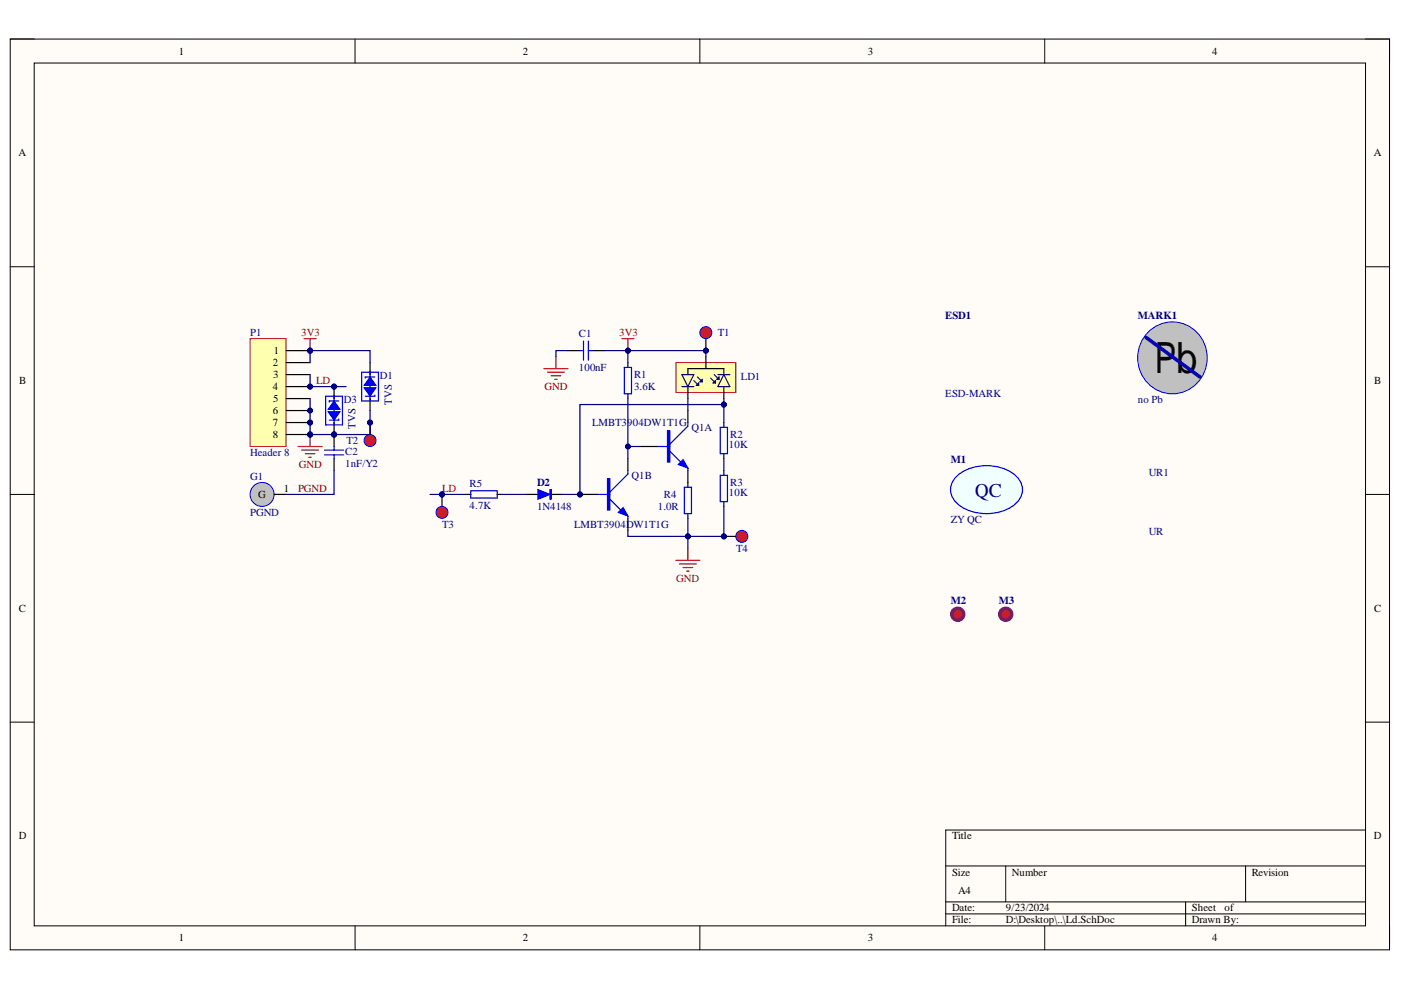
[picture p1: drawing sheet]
<svg xmlns="http://www.w3.org/2000/svg" width="297mm" height="210mm" viewBox="0 0 297 210" stroke-linecap="round" stroke-linejoin="round" font-family="sans-serif">
<defs><g id="words">
<text font-size="9.1" fill="#080d02" x="244.8" y="79.1">Pb</text>
<text font-size="4.1" fill="#000080" x="206.7" y="105.4">QC</text>
<g font-size="2.3">
<text x="37.9" y="11.6">1</text>
<text x="110.8" y="11.6">2</text>
<text x="184" y="11.6">3</text>
<text x="257" y="11.6">4</text>
<text x="3.9" y="33.1">A</text>
<text x="291.3" y="33.1">A</text>
<text x="57.9" y="77.6">2</text>
<text x="58" y="75.1">1</text>
<text x="4.1" y="81.4">B</text>
<text x="57.9" y="82.7">4</text>
<text x="57.9" y="80.1">3</text>
<text x="291.4" y="81.4">B</text>
<text x="57.9" y="87.8">6</text>
<text x="57.9" y="85.2">5</text>
<text x="57.9" y="90.3">7</text>
<text x="57.9" y="92.9">8</text>
<text x="54.7" y="105.6">G</text>
<text x="60.1" y="104.3">1</text>
<text x="4" y="129.7">C</text>
<text x="291.4" y="129.7">C</text>
<text x="4" y="178">D</text>
<text x="201.8" y="178">Title</text>
<text x="291.3" y="178">D</text>
<text x="201.8" y="185.6">Size</text>
<text x="214.5" y="185.6">Number</text>
<text x="265.4" y="185.6">Revision</text>
<text x="203.1" y="189.4">A4</text>
<text x="201.8" y="193.3">Date:</text>
<text x="201.8" y="195.8">File:</text>
<text x="213.3" y="193.3">9/23/2024</text>
<text x="213.3" y="195.8">D:\Desktop\..\Ld.SchDoc</text>
<text x="252.7" y="193.3">Sheet</text>
<text x="252.7" y="195.8">Drawn By:</text>
<text x="259.6" y="193.3">of</text>
<text x="37.9" y="199.6">1</text>
<text x="110.8" y="199.6">2</text>
<text x="184" y="199.6">3</text>
<text x="257" y="199.6">4</text>
</g>
<g font-size="2.3" fill="#000080">
<text x="53" y="71.3">P1</text>
<text x="122.7" y="71.5">C1</text>
<text x="152.2" y="71.3">T1</text>
<text x="200.4" y="67.7">ESD1</text>
<text x="241.3" y="67.7">MARK1</text>
<text x="80.5" y="80.4">D1</text>
<text x="122.7" y="78.6">100nF</text>
<text x="134.4" y="80.1">R1</text>
<text x="134.4" y="82.7">3.6K</text>
<text x="157.1" y="80.7">LD1</text>
<text x="72.9" y="85.5">D3</text>
<text x="83.1" y="85.8" transform="rotate(-90 83.1 85.8)">TVS</text>
<text x="200.4" y="84.2">ESD-MARK</text>
<text x="241.3" y="85.5">no Pb</text>
<text x="73.4" y="94.2">T2</text>
<text x="75.4" y="90.9" transform="rotate(-90 75.4 90.9)">TVS</text>
<text x="125.5" y="90.3">LMBT3904DW1T1G</text>
<text x="146.6" y="91.3">Q1A</text>
<text x="154.6" y="94.9">10K</text>
<text x="154.8" y="92.9">R2</text>
<text x="53" y="101.8">G1</text>
<text x="53" y="96.7">Header 8</text>
<text x="73.2" y="96.5">C2</text>
<text x="73.2" y="99">1nF/Y2</text>
<text x="133.9" y="101.5">Q1B</text>
<text x="201.6" y="98.2">M1</text>
<text x="243.6" y="101">UR1</text>
<text x="99.6" y="103.3">R5</text>
<text x="99.6" y="107.9">4.7K</text>
<text x="113.9" y="103.1">D2</text>
<text x="140.8" y="105.6">R4</text>
<text x="154.6" y="105.1">10K</text>
<text x="154.8" y="103.1">R3</text>
<text x="53" y="109.4">PGND</text>
<text x="93.7" y="111.9">T3</text>
<text x="113.9" y="108.1">1N4148</text>
<text x="121.7" y="111.9">LMBT3904DW1T1G</text>
<text x="139.5" y="108.1">1.0R</text>
<text x="201.6" y="110.9">ZY QC</text>
<text x="243.6" y="113.5">UR</text>
<text x="156.1" y="117">T4</text>
<text x="201.6" y="128.2">M2</text>
<text x="211.7" y="128.2">M3</text>
</g>
<g font-size="2.3" fill="#800000">
<text x="63.9" y="71.3">3V3</text>
<text x="131.3" y="71.3">3V3</text>
<text x="67" y="81.4">LD</text>
<text x="115.5" y="82.7">GND</text>
<text x="63.4" y="99.3">GND</text>
<text x="63.2" y="104.3">PGND</text>
<text x="93.7" y="104.3">LD</text>
<text x="143.4" y="123.3">GND</text>
</g>
</g></defs>
<path d="M2.2 8.3h292.4v193.1h-292.4z" fill-rule="evenodd" fill="#fffcf8"/>
<path d="M2.2 8.3h292.4v193.1h-292.4z" fill="none" stroke="#000" stroke-width=".21"/>
<path d="M7.3 13.4h282.2v182.9h-282.2z" fill-rule="evenodd" fill="#fffcf8"/>
<g fill="none" stroke="#000" stroke-width=".21">
<path d="M2.2 8.3h5.1M7.3 13.4h282.2v182.9h-282.2zM75.3 8.3v5.1M148.4 8.3v5.1M221.5 8.3v5.1M289.5 8.3h5.1v5.1M2.2 56.6h5.1M289.5 56.6h5.1M2.2 104.8h5.1M289.5 104.8h5.1M2.2 153.1h5.1M289.5 153.1h5.1"/>
<path d="M289.5 176h-89v20.3M75.3 196.3v5.1M148.4 196.3v5.1M200.5 183.6h89M200.5 191.2h89M200.5 193.8h89M213.2 183.6v7.6M221.5 196.3v5.1M251.4 191.2v5.1M264.1 183.6v7.6M294.6 196.3v5.1"/>
</g>
<path d="M143.3 76.9h12.7v6.3h-12.7z" fill-rule="evenodd" fill="#ffffb0"/>
<path d="M143.3 76.9h12.7v6.3h-12.7z" fill="none" stroke="#800000" stroke-width=".21"/>
<path d="M145.8 79.4v-1.2h7.7v1.2M149.7 75.6v2.6M145.8 82v2.5M153.5 82v2.5" fill="none" stroke="#000" stroke-width=".25"/>
<path d="M144.6 79.4h2.5l-1.3 2.6zM147.9 79.9l1 1M151.4 79.4l1.1 1M152.2 79.4h2.5M153.5 79.4l1.2 2.6h-2.5zM144.6 82h2.5M147.1 80.7l1 1M147.6 81.7l.5-.5v.5zM148.4 80.9l.5-.5v.5zM150.7 80.2l1 1M151.2 81.2l.5-.5v.5zM151.9 80.4l.6-.5v.5z" fill="none" stroke="#11037f" stroke-width=".25"/>
<path d="M64.5 71.8h2.5M65.7 71.8v2.5" fill="none" stroke="#800000" stroke-width=".25"/>
<circle cx="65.7" cy="74.3" r=".51" fill="#000080"/>
<circle cx="65.7" cy="74.3" r=".51" fill="none" stroke="#000080" stroke-width=".21"/>
<path d="M153.5 99.8v1M145.8 102.3v1M145.8 108.9v1M153.5 106.4v1" fill="none" stroke="#000" stroke-width=".25"/>
<path d="M145.1 103.3h1.5v5.6h-1.5zM152.7 100.8h1.5v5.6h-1.5z" fill="none" stroke="#00f" stroke-width=".25"/>
<path d="M131.9 71.8h2.5M133.1 71.8v2.5M143.3 118.8h5.1M144.1 119.6h3.5M145.8 116.3v2.5M144.8 120.3h2.1M145.6 121.1h.5" fill="none" stroke="#800000" stroke-width=".25"/>
<circle cx="133.1" cy="74.3" r=".51" fill="#000080"/>
<circle cx="133.1" cy="74.3" r=".51" fill="none" stroke="#000080" stroke-width=".21"/>
<path d="M133.1 76.9v1M133.1 83.5v1M153.5 89.6v1M153.5 96.2v1" fill="none" stroke="#000" stroke-width=".25"/>
<path d="M132.4 77.9h1.5v5.6h-1.5zM152.7 90.6h1.5v5.6h-1.5z" fill="none" stroke="#00f" stroke-width=".25"/>
<path d="M63.2 94.7h5.1M64 95.4h3.5M64.7 96.2h2.1M65.5 97h.5M65.7 92.1v2.6" fill="none" stroke="#800000" stroke-width=".25"/>
<circle cx="65.7" cy="92.1" r=".51" fill="#000080"/>
<circle cx="65.7" cy="92.1" r=".51" fill="none" stroke="#000080" stroke-width=".21"/>
<path d="M135.7 94.7h3.8M145.8 87v2.6M145.8 99.8v2.5" fill="none" stroke="#000" stroke-width=".25"/>
<path d="M139.5 94.7h2.5M142 95.7l2.3 2.3M145.8 89.6v.7l-3.8 3.9M145.8 99.2v.6" fill="none" stroke="#00f" stroke-width=".25"/>
<path d="M141.5 91.4h.5v6.6h-.5z" fill-rule="evenodd" fill="#00f"/>
<path d="M141.5 91.4h.5v6.6h-.5z" fill="none" stroke="#00f" stroke-width=".25"/>
<path d="M143.8 98.5l1-1 1 1.7z" fill="#00f"/>
<path d="M143.8 98.5l1-1 1 1.7z" fill="none" stroke="#00f" stroke-width=".25"/>
<circle cx="123" cy="104.8" r=".51" fill="#000080"/>
<circle cx="123" cy="104.8" r=".51" fill="none" stroke="#000080" stroke-width=".21"/>
<path d="M123 104.8h3.8" fill="none" stroke="#000" stroke-width=".25"/>
<circle cx="123" cy="104.8" r=".51" fill="#000080"/>
<circle cx="123" cy="104.8" r=".51" fill="none" stroke="#000080" stroke-width=".21"/>
<path d="M133.1 97.2v2.6M133.1 109.9v2.6" fill="none" stroke="#000" stroke-width=".25"/>
<path d="M133.1 99.8v.7l-3.8 3.8M126.8 104.8h2.5M129.3 105.9l2.3 2.2M133.1 109.4v.5" fill="none" stroke="#00f" stroke-width=".25"/>
<path d="M128.8 101.5h.5v6.6h-.5z" fill-rule="evenodd" fill="#00f"/>
<path d="M128.8 101.5h.5v6.6h-.5z" fill="none" stroke="#00f" stroke-width=".25"/>
<path d="M131.1 108.6l1-1 1 1.8z" fill="#00f"/>
<path d="M131.1 108.6l1-1 1 1.8z" fill="none" stroke="#00f" stroke-width=".25"/>
<path d="M243.7 70.1a7.4 7.4 0 0 1 9.5-.2 7.4 7.4 0 0 1 2.1 9.2 7.4 7.4 0 0 1-9 4 7.4 7.4 0 0 1-5-8.4 7.7 7.7 0 0 1 2.4-4.6z" fill="#c0c0c0"/>
<path d="M243.7 70.1a7.4 7.4 0 0 1 9.5-.2 7.4 7.4 0 0 1 2.1 9.2 7.4 7.4 0 0 1-9 4 7.4 7.4 0 0 1-5-8.4 7.7 7.7 0 0 1 2.4-4.6z" fill="none" stroke="#00f" stroke-width=".21"/>
<path d="M243 71.5l11.4 8.4" fill="none" stroke="#0000b4" stroke-width=".76"/>
<path d="M76.7 78.9h3.5v6.1h-3.5zM78.5 78.7v6.3" fill="none" stroke="#00f" stroke-width=".25"/>
<path d="M78.5 76.9v2.5M78.5 84.5v2.5" fill="none" stroke="#000" stroke-width=".25"/>
<path d="M78.5 79.9l1.2 1.8h-2.5z" fill="#00f"/>
<path d="M78.5 79.9l1.2 1.8h-2.5z" fill="none" stroke="#00f" stroke-width=".21"/>
<path d="M77.2 82.2h2.5l-1.2 1.8z" fill="#00f"/>
<path d="M77.2 82.2h2.5l-1.2 1.8z" fill="none" stroke="#00f" stroke-width=".21"/>
<path d="M79.5 79.9h-2.1v.3M79.5 83.7v.3h-2.1M116.6 103.8h.3v2.1h-.3zM116.7 103.8v2.1" fill="none" stroke="#00f" stroke-width=".25"/>
<path d="M111.5 104.8h2.6M116.6 104.8h2.5" fill="none" stroke="#000" stroke-width=".25"/>
<path d="M114.1 103.8l2.5 1-2.5 1.1z" fill="#00f"/>
<path d="M114.1 103.8l2.5 1-2.5 1.1z" fill="none" stroke="#00f" stroke-width=".25"/>
<circle cx="93.7" cy="104.8" r=".51" fill="#000080"/>
<circle cx="93.7" cy="104.8" r=".51" fill="none" stroke="#000080" stroke-width=".21"/>
<path d="M120.4 74.3h2.6M125.5 74.3h2.5M98.8 104.8h1M105.4 104.8h1" fill="none" stroke="#000" stroke-width=".25"/>
<path d="M123 74.3h.7M123.7 72.3v4.1M124.7 72.3v4.1M124.7 74.3h.8M99.8 104.1h5.6v1.5h-5.6z" fill="none" stroke="#00f" stroke-width=".25"/>
<path d="M115.3 78.2h5.1M116.1 78.9h3.6M116.9 79.7h2M117.9 75.6v2.6M117.6 80.4h.5" fill="none" stroke="#800000" stroke-width=".25"/>
<circle cx="78.5" cy="89.6" r=".51" fill="#000080"/>
<circle cx="78.5" cy="89.6" r=".51" fill="none" stroke="#000080" stroke-width=".21"/>
<circle cx="78.5" cy="93.4" r="1.27" fill="#ee0e22"/>
<circle cx="78.5" cy="93.4" r="1.27" fill="none" stroke="#00f" stroke-width=".21"/>
<path d="M78.5 89.6v2.5" fill="none" stroke="#000" stroke-width=".25"/>
<circle cx="78.5" cy="89.6" r=".51" fill="#000080"/>
<circle cx="78.5" cy="89.6" r=".51" fill="none" stroke="#000080" stroke-width=".21"/>
<circle cx="153.5" cy="113.7" r=".51" fill="#000080"/>
<circle cx="153.5" cy="113.7" r=".51" fill="none" stroke="#000080" stroke-width=".21"/>
<circle cx="157.3" cy="113.7" r="1.27" fill="#ee0e22"/>
<circle cx="157.3" cy="113.7" r="1.27" fill="none" stroke="#00f" stroke-width=".21"/>
<path d="M153.5 113.7h2.5" fill="none" stroke="#000" stroke-width=".25"/>
<circle cx="153.5" cy="113.7" r=".51" fill="#000080"/>
<circle cx="153.5" cy="113.7" r=".51" fill="none" stroke="#000080" stroke-width=".21"/>
<circle cx="149.7" cy="74.3" r=".51" fill="#000080"/>
<circle cx="149.7" cy="74.3" r=".51" fill="none" stroke="#000080" stroke-width=".21"/>
<circle cx="149.7" cy="70.5" r="1.27" fill="#ee0e22"/>
<circle cx="149.7" cy="70.5" r="1.27" fill="none" stroke="#00f" stroke-width=".21"/>
<path d="M149.7 71.8v2.5" fill="none" stroke="#000" stroke-width=".25"/>
<circle cx="149.7" cy="74.3" r=".51" fill="#000080"/>
<circle cx="149.7" cy="74.3" r=".51" fill="none" stroke="#000080" stroke-width=".21"/>
<circle cx="55.6" cy="104.8" r="2.54" fill="#c0c0c0"/>
<circle cx="55.6" cy="104.8" r="2.54" fill="none" stroke="#00f" stroke-width=".21"/>
<path d="M58.1 104.8h2.6" fill="none" stroke="#000" stroke-width=".25"/>
<circle cx="70.8" cy="92.1" r=".51" fill="#000080"/>
<circle cx="70.8" cy="92.1" r=".51" fill="none" stroke="#000080" stroke-width=".21"/>
<path d="M70.8 92.1v2.6M70.8 97.2v2.6" fill="none" stroke="#000" stroke-width=".25"/>
<circle cx="70.8" cy="92.1" r=".51" fill="#000080"/>
<circle cx="70.8" cy="92.1" r=".51" fill="none" stroke="#000080" stroke-width=".21"/>
<path d="M68.8 95.4h4.1M68.8 96.4h4.1M70.8 94.7v.7M70.8 96.4v.8" fill="none" stroke="#00f" stroke-width=".25"/>
<path d="M202.8 101.1a10 10 0 0 1 12.8 0 3.8 3.8 0 0 1-.7 6.1 10.2 10.2 0 0 1-12.1-.6 3.7 3.7 0 0 1 0-5.5z" fill="#f0ffff"/>
<path d="M202.8 101.1a10 10 0 0 1 12.8 0 3.8 3.8 0 0 1-.7 6.1 10.2 10.2 0 0 1-12.1-.6 3.7 3.7 0 0 1 0-5.5z" fill="none" stroke="#00f" stroke-width=".25"/>
<circle cx="70.8" cy="82" r=".51" fill="#000080"/>
<circle cx="70.8" cy="82" r=".51" fill="none" stroke="#000080" stroke-width=".21"/>
<circle cx="70.8" cy="92.1" r=".51" fill="#000080"/>
<circle cx="70.8" cy="92.1" r=".51" fill="none" stroke="#000080" stroke-width=".21"/>
<path d="M70.8 83.7v6.4" fill="none" stroke="#00f" stroke-width=".25"/>
<path d="M70.8 82v2.5" fill="none" stroke="#000" stroke-width=".25"/>
<circle cx="70.8" cy="82" r=".51" fill="#000080"/>
<circle cx="70.8" cy="82" r=".51" fill="none" stroke="#000080" stroke-width=".21"/>
<path d="M70.8 89.6v2.5" fill="none" stroke="#000" stroke-width=".25"/>
<circle cx="70.8" cy="92.1" r=".51" fill="#000080"/>
<circle cx="70.8" cy="92.1" r=".51" fill="none" stroke="#000080" stroke-width=".21"/>
<path d="M69 84h3.6v6.1h-3.6z" fill="none" stroke="#00f" stroke-width=".25"/>
<path d="M70.8 85l1.3 1.8h-2.5z" fill="#00f"/>
<path d="M70.8 85l1.3 1.8h-2.5z" fill="none" stroke="#00f" stroke-width=".21"/>
<path d="M69.6 87.3h2.5l-1.3 1.8z" fill="#00f"/>
<path d="M69.6 87.3h2.5l-1.3 1.8z" fill="none" stroke="#00f" stroke-width=".21"/>
<path d="M71.8 88.8v.3h-2M71.8 85h-2v.3" fill="none" stroke="#00f" stroke-width=".25"/>
<circle cx="93.7" cy="104.8" r=".51" fill="#000080"/>
<circle cx="93.7" cy="104.8" r=".51" fill="none" stroke="#000080" stroke-width=".21"/>
<circle cx="93.7" cy="108.6" r="1.27" fill="#ee0e22"/>
<circle cx="93.7" cy="108.6" r="1.27" fill="none" stroke="#00f" stroke-width=".21"/>
<path d="M93.7 104.8v2.6" fill="none" stroke="#000" stroke-width=".25"/>
<circle cx="93.7" cy="104.8" r=".51" fill="#000080"/>
<circle cx="93.7" cy="104.8" r=".51" fill="none" stroke="#000080" stroke-width=".21"/>
<circle cx="65.7" cy="74.3" r=".51" fill="#000080"/>
<circle cx="65.7" cy="74.3" r=".51" fill="none" stroke="#000080" stroke-width=".21"/>
<circle cx="65.7" cy="82" r=".51" fill="#000080"/>
<circle cx="65.7" cy="82" r=".51" fill="none" stroke="#000080" stroke-width=".21"/>
<circle cx="65.7" cy="87" r=".51" fill="#000080"/>
<circle cx="65.7" cy="87" r=".51" fill="none" stroke="#000080" stroke-width=".21"/>
<circle cx="65.7" cy="89.6" r=".51" fill="#000080"/>
<circle cx="65.7" cy="89.6" r=".51" fill="none" stroke="#000080" stroke-width=".21"/>
<circle cx="65.7" cy="92.1" r=".51" fill="#000080"/>
<circle cx="65.7" cy="92.1" r=".51" fill="none" stroke="#000080" stroke-width=".21"/>
<path d="M53 71.8h7.7v22.9h-7.7z" fill-rule="evenodd" fill="#ffffb0"/>
<path d="M53 71.8h7.7v22.9h-7.7z" fill="none" stroke="#800000" stroke-width=".21"/>
<path d="M60.7 74.3h5" fill="none" stroke="#000" stroke-width=".25"/>
<circle cx="65.7" cy="74.3" r=".51" fill="#000080"/>
<circle cx="65.7" cy="74.3" r=".51" fill="none" stroke="#000080" stroke-width=".21"/>
<path d="M60.7 76.9h5M60.7 79.4h5M60.7 82h5" fill="none" stroke="#000" stroke-width=".25"/>
<circle cx="65.7" cy="82" r=".51" fill="#000080"/>
<circle cx="65.7" cy="82" r=".51" fill="none" stroke="#000080" stroke-width=".21"/>
<path d="M60.7 84.5h5M60.7 87h5" fill="none" stroke="#000" stroke-width=".25"/>
<circle cx="65.7" cy="87" r=".51" fill="#000080"/>
<circle cx="65.7" cy="87" r=".51" fill="none" stroke="#000080" stroke-width=".21"/>
<path d="M60.7 89.6h5" fill="none" stroke="#000" stroke-width=".25"/>
<circle cx="65.7" cy="89.6" r=".51" fill="#000080"/>
<circle cx="65.7" cy="89.6" r=".51" fill="none" stroke="#000080" stroke-width=".21"/>
<path d="M60.7 92.1h5" fill="none" stroke="#000" stroke-width=".25"/>
<circle cx="65.7" cy="92.1" r=".51" fill="#000080"/>
<circle cx="65.7" cy="92.1" r=".51" fill="none" stroke="#000080" stroke-width=".21"/>
<path d="M153.5 84.5v1.3" fill="none" stroke="#000080" stroke-width=".25"/>
<circle cx="153.5" cy="85.8" r=".51" fill="#000080"/>
<circle cx="153.5" cy="85.8" r=".51" fill="none" stroke="#000080" stroke-width=".21"/>
<path d="M65.7 92.1h5.1M70.8 99.8v5h-10.1" fill="none" stroke="#000080" stroke-width=".25"/>
<circle cx="70.8" cy="92.1" r=".51" fill="#000080"/>
<circle cx="70.8" cy="92.1" r=".51" fill="none" stroke="#000080" stroke-width=".21"/>
<circle cx="65.7" cy="92.1" r=".51" fill="#000080"/>
<circle cx="65.7" cy="92.1" r=".51" fill="none" stroke="#000080" stroke-width=".21"/>
<path d="M65.7 79.4v2.6h7.7" fill="none" stroke="#000080" stroke-width=".25"/>
<circle cx="65.7" cy="82" r=".51" fill="#000080"/>
<circle cx="65.7" cy="82" r=".51" fill="none" stroke="#000080" stroke-width=".21"/>
<circle cx="70.8" cy="82" r=".51" fill="#000080"/>
<circle cx="70.8" cy="82" r=".51" fill="none" stroke="#000080" stroke-width=".21"/>
<path d="M65.7 74.3h12.8v2.6" fill="none" stroke="#000080" stroke-width=".25"/>
<circle cx="65.7" cy="74.3" r=".51" fill="#000080"/>
<circle cx="65.7" cy="74.3" r=".51" fill="none" stroke="#000080" stroke-width=".21"/>
<path d="M78.5 87v5.1h-7.7" fill="none" stroke="#000080" stroke-width=".25"/>
<circle cx="78.5" cy="89.6" r=".51" fill="#000080"/>
<circle cx="78.5" cy="89.6" r=".51" fill="none" stroke="#000080" stroke-width=".21"/>
<circle cx="70.8" cy="92.1" r=".51" fill="#000080"/>
<circle cx="70.8" cy="92.1" r=".51" fill="none" stroke="#000080" stroke-width=".21"/>
<path d="M91.2 104.8h7.6" fill="none" stroke="#000080" stroke-width=".25"/>
<circle cx="93.7" cy="104.8" r=".51" fill="#000080"/>
<circle cx="93.7" cy="104.8" r=".51" fill="none" stroke="#000080" stroke-width=".21"/>
<path d="M120.4 74.3h-2.5v1.3M153.5 85.8h-30.5v19h-3.9M106.4 104.8h5.1" fill="none" stroke="#000080" stroke-width=".25"/>
<circle cx="123" cy="104.8" r=".51" fill="#000080"/>
<circle cx="123" cy="104.8" r=".51" fill="none" stroke="#000080" stroke-width=".21"/>
<circle cx="153.5" cy="85.8" r=".51" fill="#000080"/>
<circle cx="153.5" cy="85.8" r=".51" fill="none" stroke="#000080" stroke-width=".21"/>
<path d="M128 74.3h5.1" fill="none" stroke="#000080" stroke-width=".25"/>
<circle cx="133.1" cy="74.3" r=".51" fill="#000080"/>
<circle cx="133.1" cy="74.3" r=".51" fill="none" stroke="#000080" stroke-width=".21"/>
<path d="M133.1 112.5v1.2h12.7" fill="none" stroke="#000080" stroke-width=".25"/>
<circle cx="145.8" cy="113.7" r=".51" fill="#000080"/>
<circle cx="145.8" cy="113.7" r=".51" fill="none" stroke="#000080" stroke-width=".21"/>
<path d="M133.1 94.7h2.6" fill="none" stroke="#000080" stroke-width=".25"/>
<circle cx="133.1" cy="94.7" r=".51" fill="#000080"/>
<circle cx="133.1" cy="94.7" r=".51" fill="none" stroke="#000080" stroke-width=".21"/>
<path d="M149.7 75.6v-1.3h-16.6v2.6" fill="none" stroke="#000080" stroke-width=".25"/>
<circle cx="149.7" cy="74.3" r=".51" fill="#000080"/>
<circle cx="149.7" cy="74.3" r=".51" fill="none" stroke="#000080" stroke-width=".21"/>
<circle cx="133.1" cy="74.3" r=".51" fill="#000080"/>
<circle cx="133.1" cy="74.3" r=".51" fill="none" stroke="#000080" stroke-width=".21"/>
<path d="M153.5 107.4v6.3h-7.7" fill="none" stroke="#000080" stroke-width=".25"/>
<circle cx="145.8" cy="113.7" r=".51" fill="#000080"/>
<circle cx="145.8" cy="113.7" r=".51" fill="none" stroke="#000080" stroke-width=".21"/>
<circle cx="153.5" cy="113.7" r=".51" fill="#000080"/>
<circle cx="153.5" cy="113.7" r=".51" fill="none" stroke="#000080" stroke-width=".21"/>
<path d="M65.7 84.5v7.6" fill="none" stroke="#000080" stroke-width=".25"/>
<circle cx="65.7" cy="92.1" r=".51" fill="#000080"/>
<circle cx="65.7" cy="92.1" r=".51" fill="none" stroke="#000080" stroke-width=".21"/>
<circle cx="65.7" cy="89.6" r=".51" fill="#000080"/>
<circle cx="65.7" cy="89.6" r=".51" fill="none" stroke="#000080" stroke-width=".21"/>
<path d="M65.7 74.3v2.6" fill="none" stroke="#000080" stroke-width=".25"/>
<circle cx="65.7" cy="74.3" r=".51" fill="#000080"/>
<circle cx="65.7" cy="74.3" r=".51" fill="none" stroke="#000080" stroke-width=".21"/>
<path d="M133.1 84.5v12.7" fill="none" stroke="#000080" stroke-width=".25"/>
<circle cx="133.1" cy="94.7" r=".51" fill="#000080"/>
<circle cx="133.1" cy="94.7" r=".51" fill="none" stroke="#000080" stroke-width=".21"/>
<path d="M145.8 109.9v6.4" fill="none" stroke="#000080" stroke-width=".25"/>
<circle cx="145.8" cy="113.7" r=".51" fill="#000080"/>
<circle cx="145.8" cy="113.7" r=".51" fill="none" stroke="#000080" stroke-width=".21"/>
<path d="M145.8 84.5v2.5M153.5 85.8v3.8M153.5 97.2v2.6" fill="none" stroke="#000080" stroke-width=".25"/>
<circle cx="153.5" cy="85.8" r=".51" fill="#000080"/>
<circle cx="153.5" cy="85.8" r=".51" fill="none" stroke="#000080" stroke-width=".21"/>
<path d="M201.8 130.2h1.3" fill="none" stroke="#000" stroke-width=".25"/>
<circle cx="203.1" cy="130.2" r="1.53" fill="#800080"/>
<circle cx="203.1" cy="130.2" r="1.53" fill="none" stroke="#800080" stroke-width=".21"/>
<circle cx="203.1" cy="130.2" r=".76" fill="#f00"/>
<circle cx="203.1" cy="130.2" r=".76" fill="none" stroke="#f00" stroke-width=".21"/>
<path d="M212 130.2h1.2" fill="none" stroke="#000" stroke-width=".25"/>
<circle cx="213.2" cy="130.2" r="1.52" fill="#800080"/>
<circle cx="213.2" cy="130.2" r="1.52" fill="none" stroke="#800080" stroke-width=".21"/>
<circle cx="213.2" cy="130.2" r=".76" fill="#f00"/>
<circle cx="213.2" cy="130.2" r=".76" fill="none" stroke="#f00" stroke-width=".21"/>
<use href="#words"/>
</svg>
